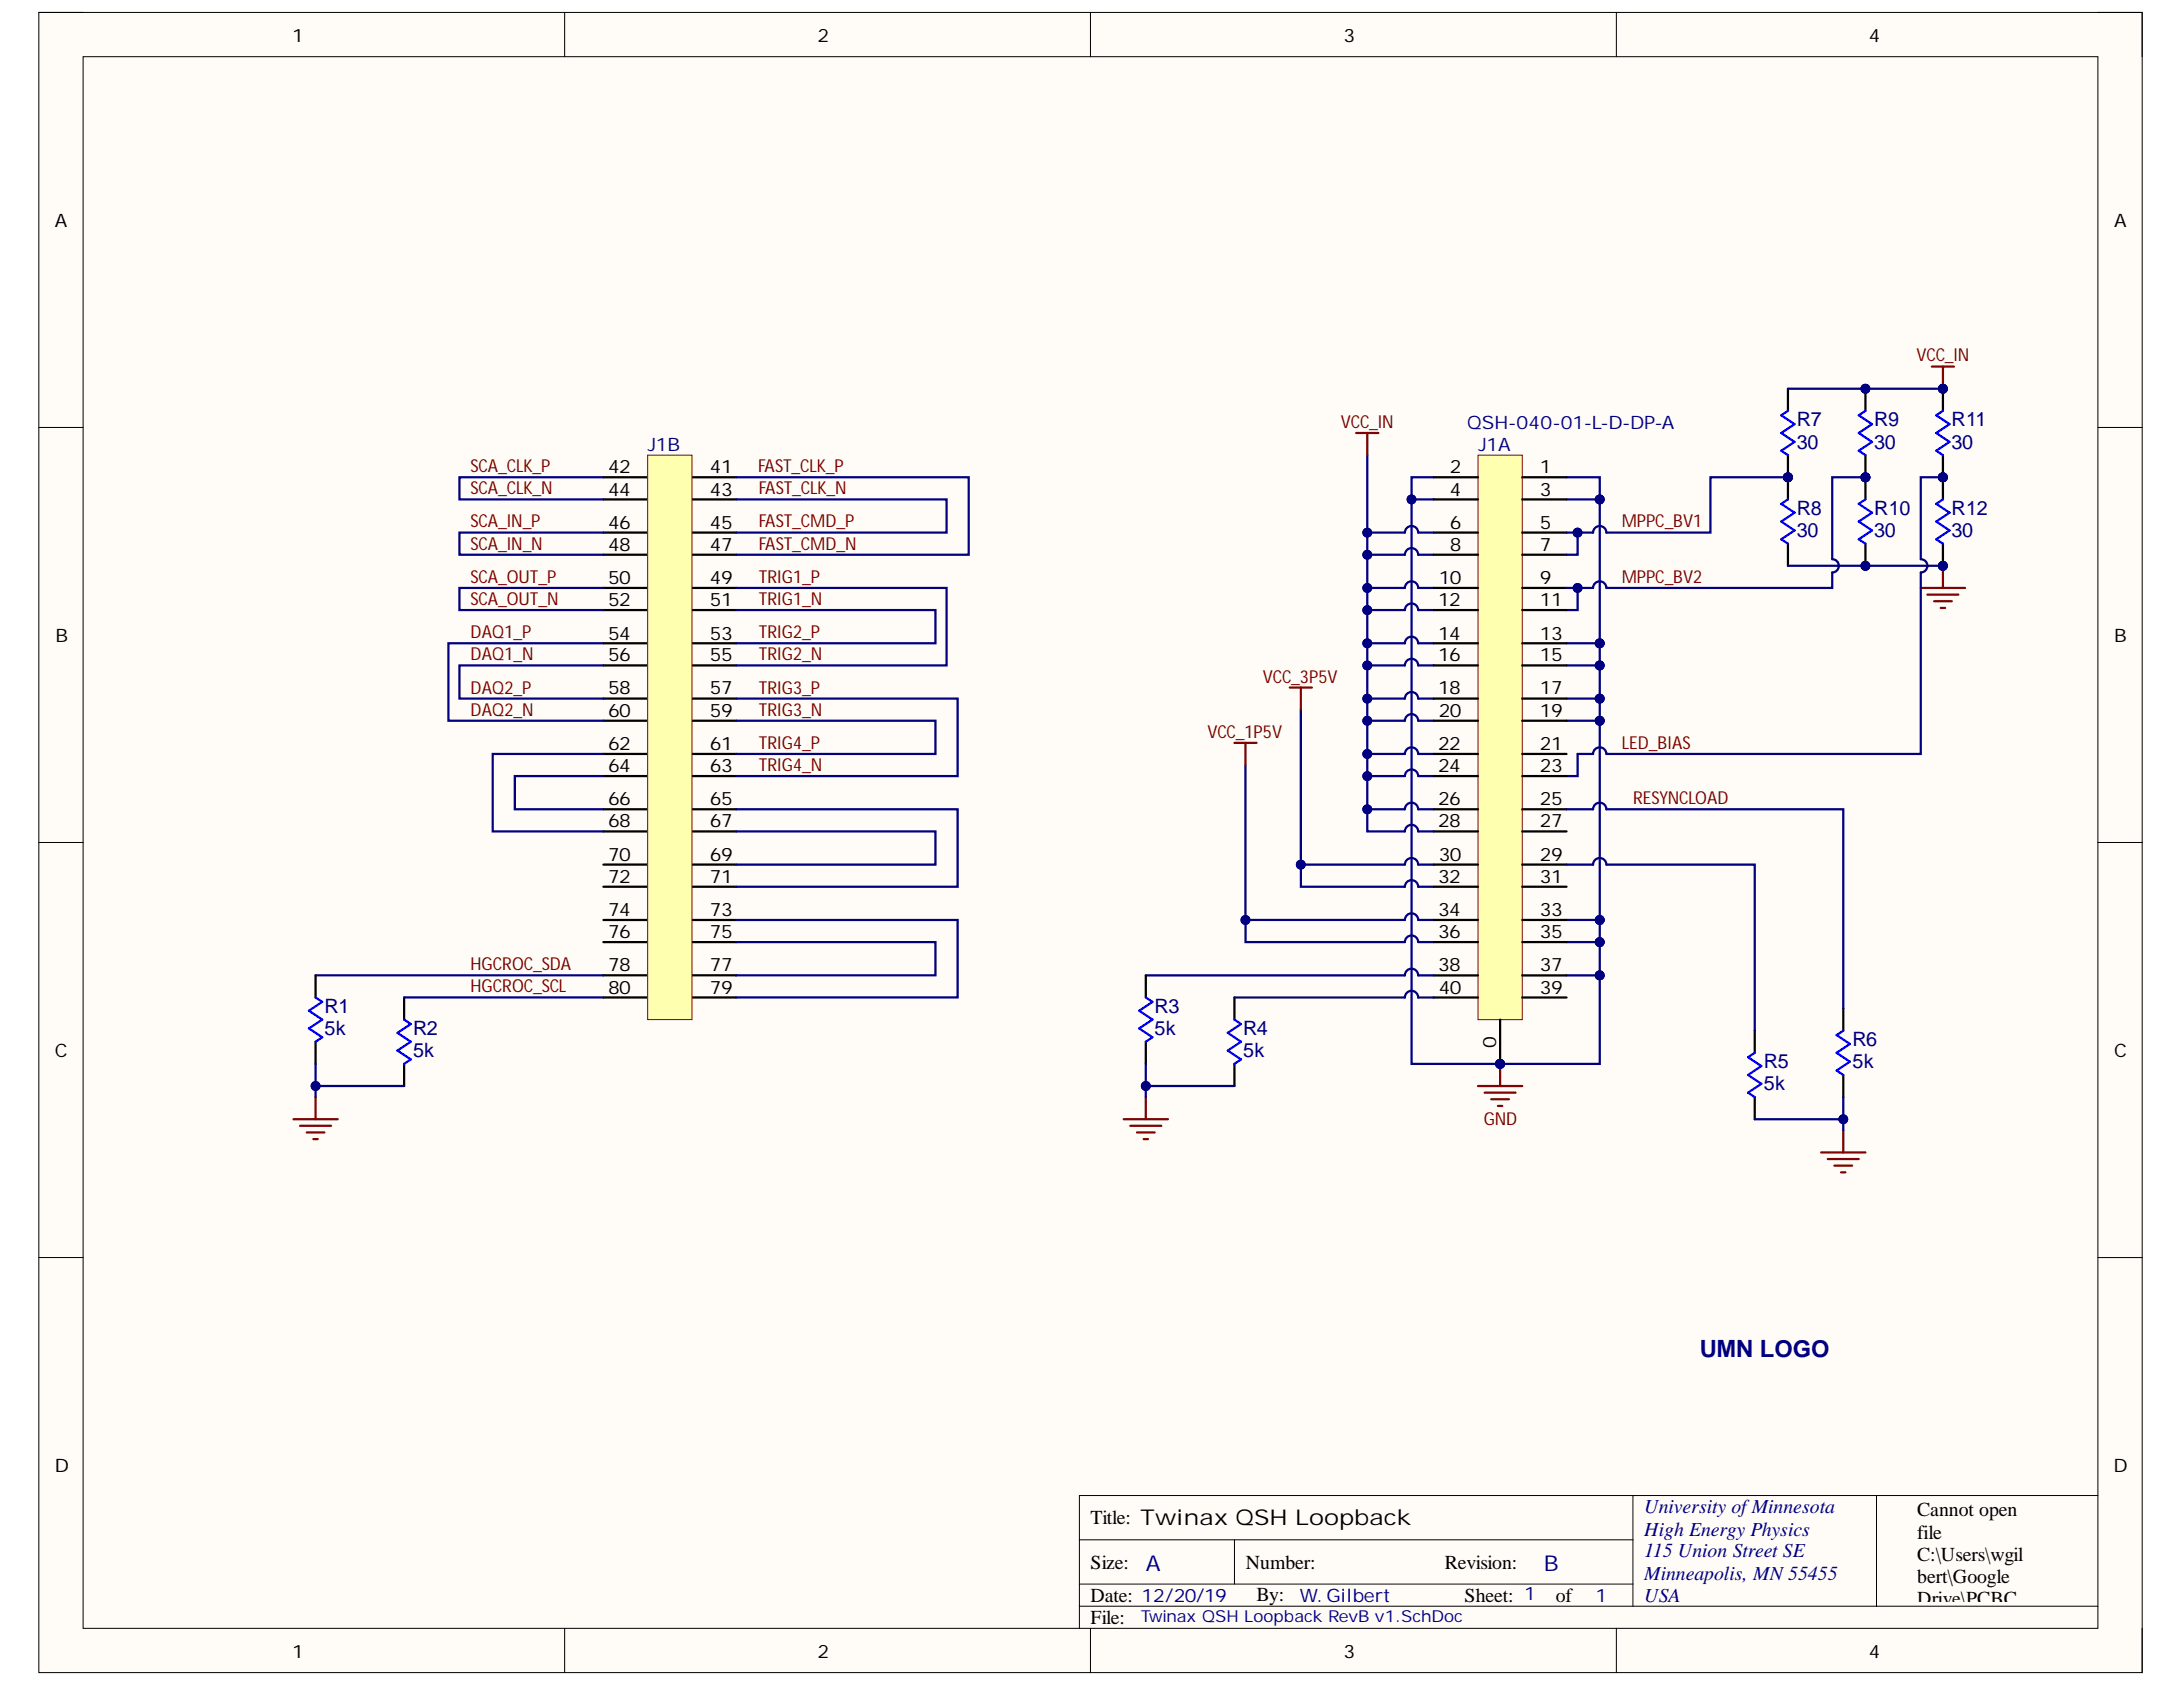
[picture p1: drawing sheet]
<svg xmlns="http://www.w3.org/2000/svg" width="279mm" height="216mm" viewBox="0 0 279 216" stroke-linecap="round" stroke-linejoin="round" font-family="sans-serif">
<defs><g id="words">
<text font-size="3" fill="#000080" x="217.6" y="173.7">UMN LOGO</text>
<g font-size="2.8" fill="#000080">
<text x="146.7" y="201">A</text>
<text x="197.6" y="201">B</text>
</g>
<g font-size="2.5" fill="#000080">
<text x="230" y="54.5">R7</text>
<text x="230" y="57.4">30</text>
<text x="239.9" y="54.5">R9</text>
<text x="239.9" y="57.4">30</text>
<text x="249.8" y="54.5">R11</text>
<text x="249.8" y="57.4">30</text>
<text x="230" y="65.9">R8</text>
<text x="239.9" y="65.9">R10</text>
<text x="249.8" y="65.9">R12</text>
<text x="230" y="68.8">30</text>
<text x="239.9" y="68.8">30</text>
<text x="249.8" y="68.8">30</text>
<text x="41.5" y="129.6">R1</text>
<text x="147.8" y="129.6">R3</text>
<text x="41.5" y="132.5">5k</text>
<text x="52.9" y="132.5">R2</text>
<text x="52.9" y="135.3">5k</text>
<text x="147.8" y="132.5">5k</text>
<text x="159.1" y="132.5">R4</text>
<text x="159.1" y="135.3">5k</text>
<text x="225.8" y="136.7">R5</text>
<text x="237.1" y="133.9">R6</text>
<text x="237.1" y="136.7">5k</text>
<text x="225.8" y="139.5">5k</text>
<text x="210.5" y="193.6">University ofMinnesota</text>
<text x="210.5" y="196.5">High Energy Physics</text>
<text x="210.5" y="199.3">115 Union Street SE</text>
<text x="210.5" y="202.2">Minneapolis, MN 55455</text>
<text x="210.5" y="205">USA</text>
</g>
<g font-size="2.5">
<text x="139.6" y="195.1">Title: Twinax QSH Loopback</text>
<text x="245.4" y="194.1">Cannot open</text>
<text x="245.4" y="196.9">file</text>
<text x="139.6" y="200.8">Size:</text>
<text x="159.4" y="200.8">Number:</text>
<text x="184.9" y="200.8">Revision:</text>
<text x="245.4" y="199.7">C:\Users\wgil</text>
<text x="245.4" y="202.6">bert\Google</text>
<text x="139.6" y="205">Date: 12/20/19</text>
<text x="139.6" y="207.9">File:</text>
<text x="160.8" y="204.9">By:</text>
<text x="187.4" y="205">Sheet: 1</text>
<text x="199.1" y="205">of</text>
<text x="245.4" y="205.4">Drive\PCBC</text>
<text x="245.4" y="208.3">AD_10\Lib_C</text>
<text x="245.4" y="213.9">s_BG\Docum</text>
</g>
<g font-size="2.4">
<text x="37.4" y="5.3">1</text>
<text x="104.6" y="5.3">2</text>
<text x="172" y="5.3">3</text>
<text x="239.2" y="5.3">4</text>
<text x="7" y="29.1">A</text>
<text x="270.6" y="29.1">A</text>
<text x="77.8" y="60.6">42</text>
<text x="77.8" y="63.4">44</text>
<text x="90.8" y="60.6">41</text>
<text x="90.8" y="63.4">43</text>
<text x="185.6" y="60.6">2</text>
<text x="185.6" y="63.4">4</text>
<text x="197.1" y="60.6">1</text>
<text x="197.1" y="63.4">3</text>
<text x="77.8" y="67.7">46</text>
<text x="77.8" y="70.5">48</text>
<text x="90.8" y="67.7">45</text>
<text x="90.8" y="70.5">47</text>
<text x="185.6" y="67.7">6</text>
<text x="185.6" y="70.5">8</text>
<text x="197.1" y="67.7">5</text>
<text x="197.1" y="70.5">7</text>
<text x="77.8" y="74.8">50</text>
<text x="77.8" y="77.5">52</text>
<text x="90.8" y="74.8">49</text>
<text x="90.8" y="77.5">51</text>
<text x="184.1" y="77.5">12</text>
<text x="184.1" y="74.8">10</text>
<text x="197.1" y="74.8">9</text>
<text x="197.1" y="77.5">11</text>
<text x="7.1" y="82.2">B</text>
<text x="77.8" y="81.9">54</text>
<text x="90.8" y="81.9">53</text>
<text x="184.1" y="81.9">14</text>
<text x="197.1" y="81.9">13</text>
<text x="270.6" y="82.2">B</text>
<text x="77.8" y="84.7">56</text>
<text x="77.8" y="88.9">58</text>
<text x="90.8" y="84.7">55</text>
<text x="90.8" y="88.9">57</text>
<text x="184.1" y="84.7">16</text>
<text x="184.1" y="88.9">18</text>
<text x="197.1" y="84.7">15</text>
<text x="197.1" y="88.9">17</text>
<text x="77.8" y="91.8">60</text>
<text x="77.8" y="96">62</text>
<text x="90.8" y="91.8">59</text>
<text x="90.8" y="96">61</text>
<text x="184.1" y="96">22</text>
<text x="184.1" y="91.8">20</text>
<text x="197.1" y="91.8">19</text>
<text x="197.1" y="96">21</text>
<text x="77.8" y="98.9">64</text>
<text x="90.8" y="98.9">63</text>
<text x="184.1" y="98.9">24</text>
<text x="197.1" y="98.9">23</text>
<text x="77.8" y="103.1">66</text>
<text x="77.8" y="105.9">68</text>
<text x="90.8" y="103.1">65</text>
<text x="90.8" y="105.9">67</text>
<text x="184.1" y="103.1">26</text>
<text x="184.1" y="105.9">28</text>
<text x="197.1" y="103.1">25</text>
<text x="197.1" y="105.9">27</text>
<text x="77.8" y="110.2">70</text>
<text x="77.8" y="113">72</text>
<text x="90.8" y="110.2">69</text>
<text x="90.8" y="113">71</text>
<text x="184.1" y="113">32</text>
<text x="184.1" y="110.2">30</text>
<text x="197.1" y="110.2">29</text>
<text x="197.1" y="113">31</text>
<text x="77.8" y="117.2">74</text>
<text x="90.8" y="117.2">73</text>
<text x="184.1" y="117.2">34</text>
<text x="197.1" y="117.2">33</text>
<text x="77.8" y="120.1">76</text>
<text x="77.8" y="124.3">78</text>
<text x="90.8" y="120.1">75</text>
<text x="90.8" y="124.3">77</text>
<text x="184.1" y="120.1">36</text>
<text x="184.1" y="124.3">38</text>
<text x="197.1" y="120.1">35</text>
<text x="197.1" y="124.3">37</text>
<text x="77.8" y="127.2">80</text>
<text x="90.8" y="127.2">79</text>
<text x="184.1" y="127.2">40</text>
<text x="197.1" y="127.2">39</text>
<text x="7" y="135.3">C</text>
<text x="191.5" y="134.1" transform="rotate(-90 191.5 134.1)">0</text>
<text x="270.6" y="135.3">C</text>
<text x="7" y="188.4">D</text>
<text x="270.5" y="188.4">D</text>
<text x="37.4" y="212.2">1</text>
<text x="104.6" y="212.2">2</text>
<text x="172" y="212.2">3</text>
<text x="239.2" y="212.2">4</text>
</g>
<g font-size="2.4" fill="#000080">
<text x="82.9" y="57.8">J1B</text>
<text x="187.8" y="54.9">QSH-040-01-L-D-DP-A</text>
<text x="189.2" y="57.8">J1A</text>
<text x="166.4" y="205">W. Gilbert</text>
<text x="204.2" y="205">1</text>
</g>
<g font-size="2.3" fill="#800000">
<text x="245.3" y="46.3">VCC_IN</text>
<text x="171.6" y="54.8">VCC_IN</text>
<text x="60.2" y="63.3">SCA_CLK_N</text>
<text x="60.2" y="60.5">SCA_CLK_P</text>
<text x="97" y="60.5">FAST_CLK_P</text>
<text x="97.1" y="63.3">FAST_CLK_N</text>
<text x="60.2" y="67.5">SCA_IN_P</text>
<text x="60.2" y="70.4">SCA_IN_N</text>
<text x="97.1" y="67.5">FAST_CMD_P</text>
<text x="97.1" y="70.4">FAST_CMD_N</text>
<text x="207.6" y="67.5">MPPC_BV1</text>
<text x="60.2" y="74.6">SCA_OUT_P</text>
<text x="60.2" y="77.5">SCA_OUT_N</text>
<text x="97.1" y="74.6">TRIG1_P</text>
<text x="97.1" y="77.5">TRIG1_N</text>
<text x="207.6" y="74.6">MPPC_BV2</text>
<text x="60.2" y="81.7">DAQ1_P</text>
<text x="97.1" y="81.7">TRIG2_P</text>
<text x="60.2" y="84.5">DAQ1_N</text>
<text x="60.2" y="88.8">DAQ2_P</text>
<text x="97.1" y="84.5">TRIG2_N</text>
<text x="97.1" y="88.8">TRIG3_P</text>
<text x="161.6" y="87.4">VCC_3P5V</text>
<text x="60.2" y="91.6">DAQ2_N</text>
<text x="97.1" y="91.6">TRIG3_N</text>
<text x="97.1" y="95.8">TRIG4_P</text>
<text x="154.5" y="94.5">VCC_1P5V</text>
<text x="207.6" y="95.8">LED_BIAS</text>
<text x="97.1" y="98.7">TRIG4_N</text>
<text x="209" y="102.9">RESYNCLOAD</text>
<text x="60.2" y="124.1">HGCROC_SDA</text>
<text x="60.2" y="127">HGCROC_SCL</text>
<text x="189.9" y="144">GND</text>
</g>
<text font-size="2.1" fill="#000080" x="146" y="207.6">Twinax QSH Loopback RevB v1.SchDoc</text>
</g></defs>
<path d="M5 1.6h269.2v212.5h-269.2z" fill-rule="evenodd" fill="#fffcf8"/>
<path d="M5 1.6h269.2v212.5h-269.2z" fill="none" stroke="#000" stroke-width=".13"/>
<path d="M10.6 7.3h257.9v201.1h-257.9z" fill-rule="evenodd" fill="#fffcf8"/>
<g fill="none" stroke="#000" stroke-width=".13">
<path d="M5 1.6h5.6M10.6 7.3h257.9v201.1h-257.9zM72.3 1.6v5.7M139.6 1.6v5.7M206.9 1.6v5.7M268.5 1.6h5.7v5.7M5 54.7h5.6M268.5 54.7h5.7M5 107.8h5.6M268.5 107.8h5.7M5 160.9h5.6M268.5 160.9h5.7"/>
<path d="M138.2 197.1h70.8M158 197.1v5.6M209 191.4v14.2M240.2 191.4v14.2M268.5 191.4h-130.3v17M72.3 208.4v5.7M138.2 205.6h130.3M138.2 202.7h70.8M139.6 208.4v5.7M206.9 208.4v5.7M274.2 208.4v5.7"/>
</g>
<path d="M200.5 61.1h4.3v2.8" fill="none" stroke="#000080" stroke-width=".29"/>
<circle cx="204.7" cy="63.9" r=".57" fill="#000080"/>
<circle cx="204.7" cy="63.9" r=".57" fill="none" stroke="#000080" stroke-width=".13"/>
<path d="M200.5 63.9h4.3" fill="none" stroke="#000080" stroke-width=".29"/>
<circle cx="204.7" cy="63.9" r=".57" fill="#000080"/>
<circle cx="204.7" cy="63.9" r=".57" fill="none" stroke="#000080" stroke-width=".13"/>
<path d="M200.5 82.3h4.3" fill="none" stroke="#000080" stroke-width=".29"/>
<circle cx="204.7" cy="82.3" r=".57" fill="#000080"/>
<circle cx="204.7" cy="82.3" r=".57" fill="none" stroke="#000080" stroke-width=".13"/>
<path d="M200.5 85.2h4.3" fill="none" stroke="#000080" stroke-width=".29"/>
<circle cx="204.7" cy="85.2" r=".57" fill="#000080"/>
<circle cx="204.7" cy="85.2" r=".57" fill="none" stroke="#000080" stroke-width=".13"/>
<path d="M200.5 89.4h4.3" fill="none" stroke="#000080" stroke-width=".29"/>
<circle cx="204.7" cy="89.4" r=".57" fill="#000080"/>
<circle cx="204.7" cy="89.4" r=".57" fill="none" stroke="#000080" stroke-width=".13"/>
<path d="M200.5 92.2h4.3" fill="none" stroke="#000080" stroke-width=".29"/>
<circle cx="204.7" cy="92.2" r=".57" fill="#000080"/>
<circle cx="204.7" cy="92.2" r=".57" fill="none" stroke="#000080" stroke-width=".13"/>
<path d="M200.5 117.7h4.3" fill="none" stroke="#000080" stroke-width=".29"/>
<circle cx="204.7" cy="117.7" r=".57" fill="#000080"/>
<circle cx="204.7" cy="117.7" r=".57" fill="none" stroke="#000080" stroke-width=".13"/>
<path d="M200.5 120.6h4.3" fill="none" stroke="#000080" stroke-width=".29"/>
<circle cx="204.7" cy="120.6" r=".57" fill="#000080"/>
<circle cx="204.7" cy="120.6" r=".57" fill="none" stroke="#000080" stroke-width=".13"/>
<path d="M200.5 124.8h4.3" fill="none" stroke="#000080" stroke-width=".29"/>
<circle cx="204.7" cy="124.8" r=".57" fill="#000080"/>
<circle cx="204.7" cy="124.8" r=".57" fill="none" stroke="#000080" stroke-width=".13"/>
<path d="M204.8 63.9v18.4" fill="none" stroke="#000080" stroke-width=".29"/>
<circle cx="204.7" cy="63.9" r=".57" fill="#000080"/>
<circle cx="204.7" cy="63.9" r=".57" fill="none" stroke="#000080" stroke-width=".13"/>
<circle cx="204.7" cy="82.3" r=".57" fill="#000080"/>
<circle cx="204.7" cy="82.3" r=".57" fill="none" stroke="#000080" stroke-width=".13"/>
<path d="M204.8 82.3v2.9" fill="none" stroke="#000080" stroke-width=".29"/>
<circle cx="204.7" cy="82.3" r=".57" fill="#000080"/>
<circle cx="204.7" cy="82.3" r=".57" fill="none" stroke="#000080" stroke-width=".13"/>
<circle cx="204.7" cy="85.2" r=".57" fill="#000080"/>
<circle cx="204.7" cy="85.2" r=".57" fill="none" stroke="#000080" stroke-width=".13"/>
<path d="M204.8 85.2v4.2" fill="none" stroke="#000080" stroke-width=".29"/>
<circle cx="204.7" cy="85.2" r=".57" fill="#000080"/>
<circle cx="204.7" cy="85.2" r=".57" fill="none" stroke="#000080" stroke-width=".13"/>
<circle cx="204.7" cy="89.4" r=".57" fill="#000080"/>
<circle cx="204.7" cy="89.4" r=".57" fill="none" stroke="#000080" stroke-width=".13"/>
<path d="M204.8 89.4v2.8" fill="none" stroke="#000080" stroke-width=".29"/>
<circle cx="204.7" cy="89.4" r=".57" fill="#000080"/>
<circle cx="204.7" cy="89.4" r=".57" fill="none" stroke="#000080" stroke-width=".13"/>
<circle cx="204.7" cy="92.2" r=".57" fill="#000080"/>
<circle cx="204.7" cy="92.2" r=".57" fill="none" stroke="#000080" stroke-width=".13"/>
<path d="M204.8 92.2v25.5" fill="none" stroke="#000080" stroke-width=".29"/>
<circle cx="204.7" cy="92.2" r=".57" fill="#000080"/>
<circle cx="204.7" cy="92.2" r=".57" fill="none" stroke="#000080" stroke-width=".13"/>
<circle cx="204.7" cy="117.7" r=".57" fill="#000080"/>
<circle cx="204.7" cy="117.7" r=".57" fill="none" stroke="#000080" stroke-width=".13"/>
<path d="M204.8 117.7v2.9" fill="none" stroke="#000080" stroke-width=".29"/>
<circle cx="204.7" cy="117.7" r=".57" fill="#000080"/>
<circle cx="204.7" cy="117.7" r=".57" fill="none" stroke="#000080" stroke-width=".13"/>
<circle cx="204.7" cy="120.6" r=".57" fill="#000080"/>
<circle cx="204.7" cy="120.6" r=".57" fill="none" stroke="#000080" stroke-width=".13"/>
<path d="M204.8 120.6v4.2" fill="none" stroke="#000080" stroke-width=".29"/>
<circle cx="204.7" cy="120.6" r=".57" fill="#000080"/>
<circle cx="204.7" cy="120.6" r=".57" fill="none" stroke="#000080" stroke-width=".13"/>
<circle cx="204.7" cy="124.8" r=".57" fill="#000080"/>
<circle cx="204.7" cy="124.8" r=".57" fill="none" stroke="#000080" stroke-width=".13"/>
<path d="M204.8 124.8v11.4h-12.8" fill="none" stroke="#000080" stroke-width=".29"/>
<circle cx="204.7" cy="124.8" r=".57" fill="#000080"/>
<circle cx="204.7" cy="124.8" r=".57" fill="none" stroke="#000080" stroke-width=".13"/>
<circle cx="192" cy="136.2" r=".57" fill="#000080"/>
<circle cx="192" cy="136.2" r=".57" fill="none" stroke="#000080" stroke-width=".13"/>
<path d="M183.5 61.1h-2.8v75.1h11.3" fill="none" stroke="#000080" stroke-width=".29"/>
<circle cx="180.7" cy="63.9" r=".57" fill="#000080"/>
<circle cx="180.7" cy="63.9" r=".57" fill="none" stroke="#000080" stroke-width=".13"/>
<circle cx="192" cy="136.2" r=".57" fill="#000080"/>
<circle cx="192" cy="136.2" r=".57" fill="none" stroke="#000080" stroke-width=".13"/>
<path d="M180.7 63.9h2.8" fill="none" stroke="#000080" stroke-width=".29"/>
<circle cx="180.7" cy="63.9" r=".57" fill="#000080"/>
<circle cx="180.7" cy="63.9" r=".57" fill="none" stroke="#000080" stroke-width=".13"/>
<path d="M175 103.6h4.8a.85 .85 0 0 1 .9-.9 .85 .85 0 0 1 .8 .9h2" fill="none" stroke="#000080" stroke-width=".29"/>
<circle cx="175" cy="103.6" r=".57" fill="#000080"/>
<circle cx="175" cy="103.6" r=".57" fill="none" stroke="#000080" stroke-width=".13"/>
<path d="M175 99.3h4.8a.85 .85 0 0 1 .9-.8 .85 .85 0 0 1 .8 .8h2" fill="none" stroke="#000080" stroke-width=".29"/>
<circle cx="175" cy="99.3" r=".57" fill="#000080"/>
<circle cx="175" cy="99.3" r=".57" fill="none" stroke="#000080" stroke-width=".13"/>
<path d="M175 96.5h4.8a.85 .85 0 0 1 .9-.9 .85 .85 0 0 1 .8 .9h2" fill="none" stroke="#000080" stroke-width=".29"/>
<circle cx="175" cy="96.5" r=".57" fill="#000080"/>
<circle cx="175" cy="96.5" r=".57" fill="none" stroke="#000080" stroke-width=".13"/>
<path d="M175 92.2h4.8a.85 .85 0 0 1 .9-.8 .85 .85 0 0 1 .8 .8h2" fill="none" stroke="#000080" stroke-width=".29"/>
<circle cx="175" cy="92.2" r=".57" fill="#000080"/>
<circle cx="175" cy="92.2" r=".57" fill="none" stroke="#000080" stroke-width=".13"/>
<path d="M175 89.4h4.8a.85 .85 0 0 1 .9-.8 .85 .85 0 0 1 .8 .8h2" fill="none" stroke="#000080" stroke-width=".29"/>
<circle cx="175" cy="89.4" r=".57" fill="#000080"/>
<circle cx="175" cy="89.4" r=".57" fill="none" stroke="#000080" stroke-width=".13"/>
<path d="M175 85.2h4.8a.85 .85 0 0 1 .9-.9 .85 .85 0 0 1 .8 .9h2" fill="none" stroke="#000080" stroke-width=".29"/>
<circle cx="175" cy="85.2" r=".57" fill="#000080"/>
<circle cx="175" cy="85.2" r=".57" fill="none" stroke="#000080" stroke-width=".13"/>
<path d="M175 82.3h4.8a.85 .85 0 0 1 .9-.8 .85 .85 0 0 1 .8 .8h2" fill="none" stroke="#000080" stroke-width=".29"/>
<circle cx="175" cy="82.3" r=".57" fill="#000080"/>
<circle cx="175" cy="82.3" r=".57" fill="none" stroke="#000080" stroke-width=".13"/>
<path d="M175 78.1h4.8a.85 .85 0 0 1 .9-.9 .85 .85 0 0 1 .8 .9h2" fill="none" stroke="#000080" stroke-width=".29"/>
<circle cx="175" cy="78.1" r=".57" fill="#000080"/>
<circle cx="175" cy="78.1" r=".57" fill="none" stroke="#000080" stroke-width=".13"/>
<path d="M175 75.2h4.8a.85 .85 0 0 1 .9-.8 .85 .85 0 0 1 .8 .8h2" fill="none" stroke="#000080" stroke-width=".29"/>
<circle cx="175" cy="75.2" r=".57" fill="#000080"/>
<circle cx="175" cy="75.2" r=".57" fill="none" stroke="#000080" stroke-width=".13"/>
<path d="M175 71h4.8a.85 .85 0 0 1 .9-.9 .85 .85 0 0 1 .8 .9h2" fill="none" stroke="#000080" stroke-width=".29"/>
<circle cx="175" cy="71" r=".57" fill="#000080"/>
<circle cx="175" cy="71" r=".57" fill="none" stroke="#000080" stroke-width=".13"/>
<path d="M175 58.2v10" fill="none" stroke="#000080" stroke-width=".29"/>
<circle cx="175" cy="68.2" r=".57" fill="#000080"/>
<circle cx="175" cy="68.2" r=".57" fill="none" stroke="#000080" stroke-width=".13"/>
<path d="M183.5 110.7h-2a.85 .85 0 0 0-.8-.9 .85 .85 0 0 0-.9 .9h-13.3v2.8h13.3a.85 .85 0 0 1 .9-.9 .85 .85 0 0 1 .8 .9h2" fill="none" stroke="#000080" stroke-width=".29"/>
<circle cx="166.5" cy="110.7" r=".57" fill="#000080"/>
<circle cx="166.5" cy="110.7" r=".57" fill="none" stroke="#000080" stroke-width=".13"/>
<path d="M166.5 90.8v19.9" fill="none" stroke="#000080" stroke-width=".29"/>
<circle cx="166.5" cy="110.7" r=".57" fill="#000080"/>
<circle cx="166.5" cy="110.7" r=".57" fill="none" stroke="#000080" stroke-width=".13"/>
<path d="M183.5 117.7h-2a.85 .85 0 0 0-.8-.8 .85 .85 0 0 0-.9 .8h-20.4v2.9h20.4a.85 .85 0 0 1 .9-.9 .85 .85 0 0 1 .8 .9h2" fill="none" stroke="#000080" stroke-width=".29"/>
<circle cx="159.4" cy="117.7" r=".57" fill="#000080"/>
<circle cx="159.4" cy="117.7" r=".57" fill="none" stroke="#000080" stroke-width=".13"/>
<path d="M159.4 97.9v19.8" fill="none" stroke="#000080" stroke-width=".29"/>
<circle cx="159.4" cy="117.7" r=".57" fill="#000080"/>
<circle cx="159.4" cy="117.7" r=".57" fill="none" stroke="#000080" stroke-width=".13"/>
<path d="M173.6 55.4h2.8M175 55.4v2.8M158 95.1h2.8M159.4 95.1v2.8M165.1 88h2.8M166.5 88v2.8M189.2 139h5.6M190 139.8h4M192 136.2v2.8M190.9 140.7h2.2M191.7 141.5h.6" fill="none" stroke="#800000" stroke-width=".29"/>
<circle cx="192" cy="136.2" r=".57" fill="#000080"/>
<circle cx="192" cy="136.2" r=".57" fill="none" stroke="#000080" stroke-width=".13"/>
<path d="M201.9 75.2v2.9h-1.4" fill="none" stroke="#000080" stroke-width=".29"/>
<circle cx="201.9" cy="75.2" r=".57" fill="#000080"/>
<circle cx="201.9" cy="75.2" r=".57" fill="none" stroke="#000080" stroke-width=".13"/>
<path d="M201.9 96.5v2.8h-1.4" fill="none" stroke="#000080" stroke-width=".29"/>
<circle cx="192" cy="136.2" r=".57" fill="#000080"/>
<circle cx="192" cy="136.2" r=".57" fill="none" stroke="#000080" stroke-width=".13"/>
<path d="M189.2 58.2h5.6v72.3h-5.6z" fill-rule="evenodd" fill="#ffffb0"/>
<path d="M189.2 58.2h5.6v72.3h-5.6z" fill="none" stroke="#800000" stroke-width=".13"/>
<g fill="none" stroke="#000" stroke-width=".29">
<path d="M183.5 61.1h5.7M183.5 63.9h5.7M183.5 68.2h5.7M183.5 71h5.7M183.5 75.2h5.7M183.5 78.1h5.7M194.8 61.1h5.7M194.8 63.9h5.7M194.8 68.2h5.7M194.8 71h5.7M194.8 75.2h5.7M194.8 78.1h5.7"/>
<path d="M183.5 82.3h5.7M183.5 85.2h5.7M183.5 89.4h5.7M183.5 92.2h5.7M183.5 96.5h5.7M183.5 99.3h5.7M194.8 82.3h5.7M194.8 85.2h5.7M194.8 89.4h5.7M194.8 92.2h5.7M194.8 96.5h5.7M194.8 99.3h5.7"/>
<path d="M183.5 103.6h5.7M183.5 106.4h5.7M183.5 110.7h5.7M183.5 113.5h5.7M183.5 117.7h5.7M194.8 103.6h5.7M194.8 106.4h5.7M194.8 110.7h5.7M194.8 113.5h5.7M194.8 117.7h5.7M183.5 120.6h5.7M183.5 124.8h5.7"/>
<path d="M183.5 127.7h5.7M192 130.5v5.7M194.8 120.6h5.7M194.8 124.8h5.7M194.8 127.7h5.7"/>
</g>
<circle cx="192" cy="136.2" r=".57" fill="#000080"/>
<circle cx="192" cy="136.2" r=".57" fill="none" stroke="#000080" stroke-width=".13"/>
<g fill="none" stroke="#000" stroke-width=".29">
<path d="M77.2 61.1h5.7M77.2 63.9h5.7M77.2 68.2h5.7M77.2 71h5.7M77.2 75.2h5.7M77.2 78.1h5.7M88.6 61.1h5.6M88.6 63.9h5.6M88.6 68.2h5.6M88.6 71h5.6M88.6 75.2h5.6M88.6 78.1h5.6"/>
<path d="M77.2 82.3h5.7M77.2 85.2h5.7M77.2 89.4h5.7M77.2 92.2h5.7M77.2 96.5h5.7M77.2 99.3h5.7M88.6 82.3h5.6M88.6 85.2h5.6M88.6 89.4h5.6M88.6 92.2h5.6M88.6 96.5h5.6M88.6 99.3h5.6"/>
<path d="M77.2 103.6h5.7M77.2 106.4h5.7M77.2 110.7h5.7M77.2 113.5h5.7M77.2 117.7h5.7M88.6 103.6h5.6M88.6 106.4h5.6M88.6 110.7h5.6M88.6 113.5h5.6M88.6 117.7h5.6M77.2 120.6h5.7M77.2 124.8h5.7"/>
<path d="M77.2 127.7h5.7M88.6 120.6h5.6M88.6 124.8h5.6M88.6 127.7h5.6"/>
</g>
<path d="M82.9 58.2h5.7v72.3h-5.7z" fill-rule="evenodd" fill="#ffffb0"/>
<path d="M82.9 58.2h5.7v72.3h-5.7z" fill="none" stroke="#800000" stroke-width=".13"/>
<path d="M183.5 68.2h-2a.85 .85 0 0 0-.8-.9 .85 .85 0 0 0-.9 .9h-4.8v38.2h4.8a.85 .85 0 0 1 .9-.8 .85 .85 0 0 1 .8 .8h2" fill="none" stroke="#000080" stroke-width=".29"/>
<circle cx="175" cy="103.6" r=".57" fill="#000080"/>
<circle cx="175" cy="103.6" r=".57" fill="none" stroke="#000080" stroke-width=".13"/>
<circle cx="175" cy="99.3" r=".57" fill="#000080"/>
<circle cx="175" cy="99.3" r=".57" fill="none" stroke="#000080" stroke-width=".13"/>
<circle cx="175" cy="96.5" r=".57" fill="#000080"/>
<circle cx="175" cy="96.5" r=".57" fill="none" stroke="#000080" stroke-width=".13"/>
<circle cx="175" cy="92.2" r=".57" fill="#000080"/>
<circle cx="175" cy="92.2" r=".57" fill="none" stroke="#000080" stroke-width=".13"/>
<circle cx="175" cy="89.4" r=".57" fill="#000080"/>
<circle cx="175" cy="89.4" r=".57" fill="none" stroke="#000080" stroke-width=".13"/>
<circle cx="175" cy="85.2" r=".57" fill="#000080"/>
<circle cx="175" cy="85.2" r=".57" fill="none" stroke="#000080" stroke-width=".13"/>
<circle cx="175" cy="82.3" r=".57" fill="#000080"/>
<circle cx="175" cy="82.3" r=".57" fill="none" stroke="#000080" stroke-width=".13"/>
<circle cx="175" cy="78.1" r=".57" fill="#000080"/>
<circle cx="175" cy="78.1" r=".57" fill="none" stroke="#000080" stroke-width=".13"/>
<circle cx="175" cy="75.2" r=".57" fill="#000080"/>
<circle cx="175" cy="75.2" r=".57" fill="none" stroke="#000080" stroke-width=".13"/>
<circle cx="175" cy="71" r=".57" fill="#000080"/>
<circle cx="175" cy="71" r=".57" fill="none" stroke="#000080" stroke-width=".13"/>
<circle cx="175" cy="68.2" r=".57" fill="#000080"/>
<circle cx="175" cy="68.2" r=".57" fill="none" stroke="#000080" stroke-width=".13"/>
<path d="M200.5 68.2h1.4v2.8h-1.4M40.4 124.8h36.8" fill="none" stroke="#000080" stroke-width=".29"/>
<circle cx="201.9" cy="68.2" r=".57" fill="#000080"/>
<circle cx="201.9" cy="68.2" r=".57" fill="none" stroke="#000080" stroke-width=".13"/>
<path d="M77.2 61.1h-18.4v2.8h18.4M77.2 68.2h-18.4v2.8h18.4M77.2 75.2h-18.4v2.9h18.4M40.4 136.2v4.2" fill="none" stroke="#000080" stroke-width=".29"/>
<path d="M40.4 124.8v2.9M40.4 133.3v2.9M51.7 127.7v2.8M51.7 136.2v2.8" fill="none" stroke="#000" stroke-width=".29"/>
<path d="M40.4 127.7l.8 .5-1.7 1.2 1.7 1.1-1.7 1.1 1.7 1.1-.8 .6M51.7 130.5l.9 .6-1.7 1.1 1.7 1.1-1.7 1.2 1.7 1.1-.9 .6" fill="none" stroke="#00f" stroke-width=".29"/>
<path d="M37.6 143.2h5.6M38.4 144.1h4M39.3 144.9h2.2M40.1 145.8h.6M40.4 140.4v2.8" fill="none" stroke="#800000" stroke-width=".29"/>
<circle cx="40.4" cy="139" r=".57" fill="#000080"/>
<circle cx="40.4" cy="139" r=".57" fill="none" stroke="#000080" stroke-width=".13"/>
<path d="M40.4 139h11.3" fill="none" stroke="#000080" stroke-width=".29"/>
<circle cx="40.4" cy="139" r=".57" fill="#000080"/>
<circle cx="40.4" cy="139" r=".57" fill="none" stroke="#000080" stroke-width=".13"/>
<g fill="none" stroke="#000080" stroke-width=".29">
<path d="M94.2 61.1h29.8v9.9h-29.8M94.2 63.9h26.9v4.3h-26.9M94.2 75.2h26.9v10h-26.9M94.2 78.1h25.5v4.2h-25.5M77.2 82.3h-19.8v9.9h19.8M77.2 85.2h-18.4v4.2h18.4M94.2 89.4h28.4v9.9h-28.4M94.2 92.2h25.5v4.3h-25.5M94.2 103.6h28.4v9.9h-28.4M94.2 106.4h25.5v4.3h-25.5M94.2 117.7h28.4v10h-28.4M51.7 127.7h25.5"/>
<path d="M94.2 120.6h25.5v4.2h-25.5M146.7 124.8h33.1a.85 .85 0 0 1 .9-.8 .85 .85 0 0 1 .8 .8h2M146.7 136.2v4.2"/>
</g>
<path d="M146.7 124.8v2.9M146.7 133.3v2.9M158 127.7v2.8M158 136.2v2.8" fill="none" stroke="#000" stroke-width=".29"/>
<path d="M146.7 127.7l.8 .5-1.7 1.2 1.7 1.1-1.7 1.1 1.7 1.1-.8 .6M158 130.5l.8 .6-1.7 1.1 1.7 1.1-1.7 1.2 1.7 1.1-.8 .6" fill="none" stroke="#00f" stroke-width=".29"/>
<path d="M143.8 143.2h5.7M144.7 144.1h3.9M145.5 144.9h2.3M146.4 145.8h.5M146.7 140.4v2.8" fill="none" stroke="#800000" stroke-width=".29"/>
<circle cx="146.7" cy="139" r=".57" fill="#000080"/>
<circle cx="146.7" cy="139" r=".57" fill="none" stroke="#000080" stroke-width=".13"/>
<path d="M146.7 139h11.3" fill="none" stroke="#000080" stroke-width=".29"/>
<circle cx="146.7" cy="139" r=".57" fill="#000080"/>
<circle cx="146.7" cy="139" r=".57" fill="none" stroke="#000080" stroke-width=".13"/>
<path d="M158 127.7h21.8a.85 .85 0 0 1 .9-.9 .85 .85 0 0 1 .8 .9h2M235.9 140.4v4.3" fill="none" stroke="#000080" stroke-width=".29"/>
<path d="M224.6 131.9v2.8M235.9 129.1v2.8M235.9 137.6v2.8M224.6 140.4v2.8" fill="none" stroke="#000" stroke-width=".29"/>
<path d="M224.6 134.7l-.9 .6 1.7 1.1-1.7 1.2 1.7 1.1-1.7 1.1 .9 .6M235.9 131.9l-.8 .6 1.7 1.1-1.7 1.1 1.7 1.2-1.7 1.1 .8 .6" fill="none" stroke="#00f" stroke-width=".29"/>
<path d="M233.1 147.5h5.7M233.9 148.3h4M234.8 149.2h2.3M235.6 150h.6M235.9 144.7v2.8" fill="none" stroke="#800000" stroke-width=".29"/>
<circle cx="235.9" cy="143.2" r=".57" fill="#000080"/>
<circle cx="235.9" cy="143.2" r=".57" fill="none" stroke="#000080" stroke-width=".13"/>
<path d="M224.6 143.2h11.3" fill="none" stroke="#000080" stroke-width=".29"/>
<circle cx="235.9" cy="143.2" r=".57" fill="#000080"/>
<circle cx="235.9" cy="143.2" r=".57" fill="none" stroke="#000080" stroke-width=".13"/>
<path d="M200.5 110.7h3.4a.85 .85 0 0 1 .8-.9 .85 .85 0 0 1 .9 .9h19v21.2M200.5 103.6h3.4a.85 .85 0 0 1 .8-.9 .85 .85 0 0 1 .9 .9h30.3v25.5" fill="none" stroke="#000080" stroke-width=".29"/>
<circle cx="228.8" cy="61.1" r=".57" fill="#000080"/>
<circle cx="228.8" cy="61.1" r=".57" fill="none" stroke="#000080" stroke-width=".13"/>
<path d="M228.8 58.2v2.9" fill="none" stroke="#000" stroke-width=".29"/>
<circle cx="228.8" cy="61.1" r=".57" fill="#000080"/>
<circle cx="228.8" cy="61.1" r=".57" fill="none" stroke="#000080" stroke-width=".13"/>
<path d="M228.8 49.7v2.9" fill="none" stroke="#000" stroke-width=".29"/>
<path d="M228.8 52.6l-.8 .6 1.7 1.1-1.7 1.1 1.7 1.2-1.7 1.1 .8 .5" fill="none" stroke="#00f" stroke-width=".29"/>
<circle cx="228.8" cy="61.1" r=".57" fill="#000080"/>
<circle cx="228.8" cy="61.1" r=".57" fill="none" stroke="#000080" stroke-width=".13"/>
<path d="M228.8 61.1v2.8M228.8 69.6v2.8" fill="none" stroke="#000" stroke-width=".29"/>
<circle cx="228.8" cy="61.1" r=".57" fill="#000080"/>
<circle cx="228.8" cy="61.1" r=".57" fill="none" stroke="#000080" stroke-width=".13"/>
<path d="M228.8 63.9l-.8 .6 1.7 1.1-1.7 1.1 1.7 1.2-1.7 1.1 .8 .6" fill="none" stroke="#00f" stroke-width=".29"/>
<circle cx="238.8" cy="61.1" r=".57" fill="#000080"/>
<circle cx="238.8" cy="61.1" r=".57" fill="none" stroke="#000080" stroke-width=".13"/>
<circle cx="238.8" cy="49.8" r=".57" fill="#000080"/>
<circle cx="238.8" cy="49.8" r=".57" fill="none" stroke="#000080" stroke-width=".13"/>
<path d="M238.8 58.2v2.9" fill="none" stroke="#000" stroke-width=".29"/>
<circle cx="238.8" cy="61.1" r=".57" fill="#000080"/>
<circle cx="238.8" cy="61.1" r=".57" fill="none" stroke="#000080" stroke-width=".13"/>
<path d="M238.8 49.7v2.9" fill="none" stroke="#000" stroke-width=".29"/>
<circle cx="238.8" cy="49.8" r=".57" fill="#000080"/>
<circle cx="238.8" cy="49.8" r=".57" fill="none" stroke="#000080" stroke-width=".13"/>
<path d="M238.8 52.6l-.9 .6 1.7 1.1-1.7 1.1 1.7 1.2-1.7 1.1 .9 .5" fill="none" stroke="#00f" stroke-width=".29"/>
<circle cx="238.8" cy="72.4" r=".57" fill="#000080"/>
<circle cx="238.8" cy="72.4" r=".57" fill="none" stroke="#000080" stroke-width=".13"/>
<circle cx="238.8" cy="61.1" r=".57" fill="#000080"/>
<circle cx="238.8" cy="61.1" r=".57" fill="none" stroke="#000080" stroke-width=".13"/>
<path d="M238.8 69.6v2.8" fill="none" stroke="#000" stroke-width=".29"/>
<circle cx="238.8" cy="72.4" r=".57" fill="#000080"/>
<circle cx="238.8" cy="72.4" r=".57" fill="none" stroke="#000080" stroke-width=".13"/>
<path d="M238.8 61.1v2.8" fill="none" stroke="#000" stroke-width=".29"/>
<circle cx="238.8" cy="61.1" r=".57" fill="#000080"/>
<circle cx="238.8" cy="61.1" r=".57" fill="none" stroke="#000080" stroke-width=".13"/>
<path d="M238.8 63.9l-.9 .6 1.7 1.1-1.7 1.1 1.7 1.2-1.7 1.1 .9 .6" fill="none" stroke="#00f" stroke-width=".29"/>
<circle cx="248.7" cy="61.1" r=".57" fill="#000080"/>
<circle cx="248.7" cy="61.1" r=".57" fill="none" stroke="#000080" stroke-width=".13"/>
<circle cx="248.7" cy="49.8" r=".57" fill="#000080"/>
<circle cx="248.7" cy="49.8" r=".57" fill="none" stroke="#000080" stroke-width=".13"/>
<path d="M248.7 58.2v2.9" fill="none" stroke="#000" stroke-width=".29"/>
<circle cx="248.7" cy="61.1" r=".57" fill="#000080"/>
<circle cx="248.7" cy="61.1" r=".57" fill="none" stroke="#000080" stroke-width=".13"/>
<path d="M248.7 49.7v2.9" fill="none" stroke="#000" stroke-width=".29"/>
<circle cx="248.7" cy="49.8" r=".57" fill="#000080"/>
<circle cx="248.7" cy="49.8" r=".57" fill="none" stroke="#000080" stroke-width=".13"/>
<path d="M248.7 52.6l-.9 .6 1.7 1.1-1.7 1.1 1.7 1.2-1.7 1.1 .9 .5" fill="none" stroke="#00f" stroke-width=".29"/>
<circle cx="248.7" cy="72.4" r=".57" fill="#000080"/>
<circle cx="248.7" cy="72.4" r=".57" fill="none" stroke="#000080" stroke-width=".13"/>
<circle cx="248.7" cy="61.1" r=".57" fill="#000080"/>
<circle cx="248.7" cy="61.1" r=".57" fill="none" stroke="#000080" stroke-width=".13"/>
<path d="M248.7 69.6v2.8" fill="none" stroke="#000" stroke-width=".29"/>
<circle cx="248.7" cy="72.4" r=".57" fill="#000080"/>
<circle cx="248.7" cy="72.4" r=".57" fill="none" stroke="#000080" stroke-width=".13"/>
<path d="M248.7 61.1v2.8" fill="none" stroke="#000" stroke-width=".29"/>
<circle cx="248.7" cy="61.1" r=".57" fill="#000080"/>
<circle cx="248.7" cy="61.1" r=".57" fill="none" stroke="#000080" stroke-width=".13"/>
<path d="M248.7 63.9l-.9 .6 1.7 1.1-1.7 1.1 1.7 1.2-1.7 1.1 .9 .6" fill="none" stroke="#00f" stroke-width=".29"/>
<path d="M245.8 75.2h5.7M246.7 76.1h4M247.5 76.9h2.3M248.4 77.8h.6M248.7 72.4v2.8" fill="none" stroke="#800000" stroke-width=".29"/>
<circle cx="248.7" cy="72.4" r=".57" fill="#000080"/>
<circle cx="248.7" cy="72.4" r=".57" fill="none" stroke="#000080" stroke-width=".13"/>
<path d="M228.8 72.4h19.9" fill="none" stroke="#000080" stroke-width=".29"/>
<circle cx="238.8" cy="72.4" r=".57" fill="#000080"/>
<circle cx="238.8" cy="72.4" r=".57" fill="none" stroke="#000080" stroke-width=".13"/>
<circle cx="248.7" cy="72.4" r=".57" fill="#000080"/>
<circle cx="248.7" cy="72.4" r=".57" fill="none" stroke="#000080" stroke-width=".13"/>
<path d="M247.3 46.9h2.8M248.7 46.9v2.8" fill="none" stroke="#800000" stroke-width=".29"/>
<circle cx="248.7" cy="49.8" r=".57" fill="#000080"/>
<circle cx="248.7" cy="49.8" r=".57" fill="none" stroke="#000080" stroke-width=".13"/>
<path d="M228.8 49.7h19.9" fill="none" stroke="#000080" stroke-width=".29"/>
<circle cx="238.8" cy="49.8" r=".57" fill="#000080"/>
<circle cx="238.8" cy="49.8" r=".57" fill="none" stroke="#000080" stroke-width=".13"/>
<circle cx="248.7" cy="49.8" r=".57" fill="#000080"/>
<circle cx="248.7" cy="49.8" r=".57" fill="none" stroke="#000080" stroke-width=".13"/>
<path d="M228.8 61.1h-9.9v7.1h-13.3a.85 .85 0 0 0-.9-.9 .85 .85 0 0 0-.8 .9h-2" fill="none" stroke="#000080" stroke-width=".29"/>
<circle cx="201.9" cy="68.2" r=".57" fill="#000080"/>
<circle cx="201.9" cy="68.2" r=".57" fill="none" stroke="#000080" stroke-width=".13"/>
<circle cx="228.8" cy="61.1" r=".57" fill="#000080"/>
<circle cx="228.8" cy="61.1" r=".57" fill="none" stroke="#000080" stroke-width=".13"/>
<path d="M238.8 61.1h-4.3v10.5a.85 .85 0 0 1 .9 .8 .85 .85 0 0 1-.9 .9v1.9h-28.9a.85 .85 0 0 0-.9-.8 .85 .85 0 0 0-.8 .8h-3.4" fill="none" stroke="#000080" stroke-width=".29"/>
<circle cx="201.9" cy="75.2" r=".57" fill="#000080"/>
<circle cx="201.9" cy="75.2" r=".57" fill="none" stroke="#000080" stroke-width=".13"/>
<circle cx="238.8" cy="61.1" r=".57" fill="#000080"/>
<circle cx="238.8" cy="61.1" r=".57" fill="none" stroke="#000080" stroke-width=".13"/>
<path d="M248.7 61.1h-2.9v10.5a.85 .85 0 0 1 .9 .8 .85 .85 0 0 1-.9 .9v23.2h-40.2a.85 .85 0 0 0-.9-.9 .85 .85 0 0 0-.8 .9h-2" fill="none" stroke="#000080" stroke-width=".29"/>
<circle cx="248.7" cy="61.1" r=".57" fill="#000080"/>
<circle cx="248.7" cy="61.1" r=".57" fill="none" stroke="#000080" stroke-width=".13"/>
<path d="M77.2 96.5h-14.1v9.9h14.1M77.2 99.3h-11.3v4.3h11.3" fill="none" stroke="#000080" stroke-width=".29"/>
<use href="#words"/>
</svg>
